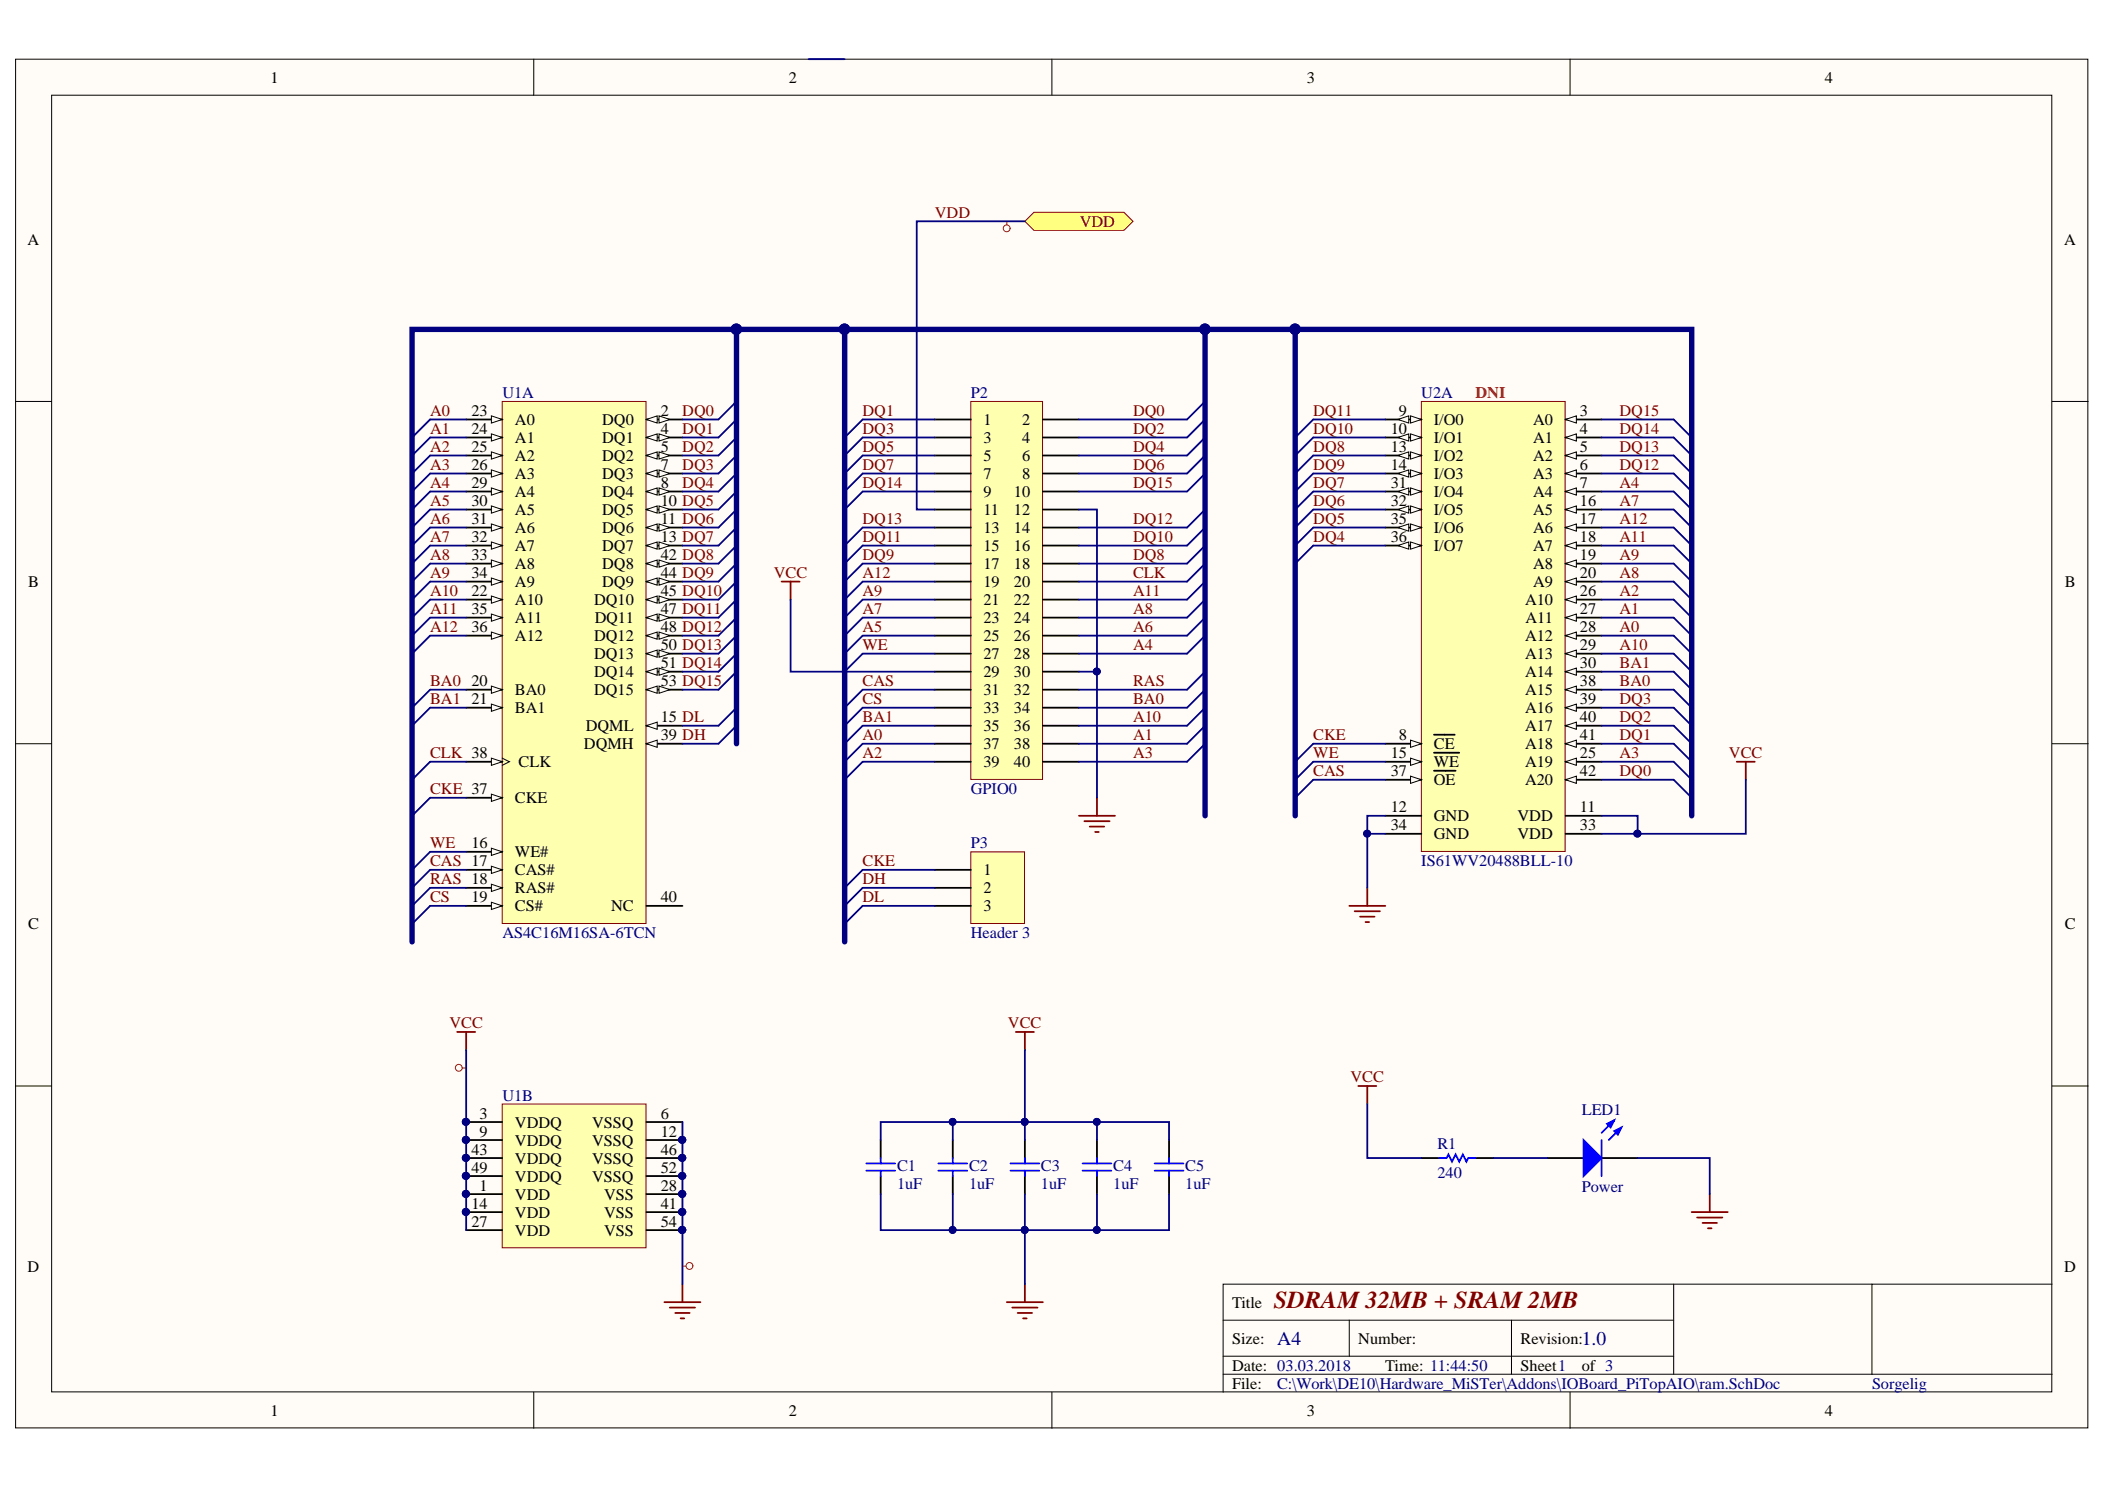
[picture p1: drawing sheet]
<svg xmlns="http://www.w3.org/2000/svg" width="297mm" height="210mm" viewBox="0 0 297 210" stroke-linecap="round" stroke-linejoin="round" font-family="sans-serif">
<defs><g id="words">
<text font-size="3.4" fill="#800000" x="179.7" y="184.5">SDRAM 32MB + SRAM 2MB</text>
<g font-size="2.7" fill="#000080">
<text x="180.2" y="189.7">A4</text>
<text x="223.2" y="189.7">1.0</text>
</g>
<g font-size="2.3">
<text x="38.2" y="11.7">1</text>
<text x="111.3" y="11.7">2</text>
<text x="184.4" y="11.7">3</text>
<text x="257.5" y="11.7">4</text>
<text x="3.9" y="34.5">A</text>
<text x="291.3" y="34.5">A</text>
<text x="66.5" y="58.7">23</text>
<text x="72.7" y="60">A0</text>
<text x="85" y="60">DQ0</text>
<text x="93.2" y="58.7">2</text>
<text x="138.8" y="60">1</text>
<text x="144.2" y="60">2</text>
<text x="197.4" y="58.7">9</text>
<text x="202.3" y="60">I/O0</text>
<text x="216.3" y="60">A0</text>
<text x="222.9" y="58.7">3</text>
<text x="66.5" y="61.2">24</text>
<text x="66.5" y="63.8">25</text>
<text x="72.7" y="62.5">A1</text>
<text x="72.7" y="65">A2</text>
<text x="85" y="62.5">DQ1</text>
<text x="85" y="65">DQ2</text>
<text x="93.2" y="61.2">4</text>
<text x="93.2" y="63.8">5</text>
<text x="138.8" y="62.5">3</text>
<text x="138.8" y="65">5</text>
<text x="144.2" y="62.5">4</text>
<text x="144.2" y="65">6</text>
<text x="196.2" y="61.2">10</text>
<text x="196.2" y="63.8">13</text>
<text x="202.3" y="62.5">I/O1</text>
<text x="202.3" y="65">I/O2</text>
<text x="216.3" y="62.5">A1</text>
<text x="216.3" y="65">A2</text>
<text x="222.9" y="61.2">4</text>
<text x="222.9" y="63.8">5</text>
<text x="66.5" y="66.3">26</text>
<text x="66.5" y="68.8">29</text>
<text x="66.5" y="71.4">30</text>
<text x="72.7" y="67.6">A3</text>
<text x="72.7" y="70.1">A4</text>
<text x="85" y="67.6">DQ3</text>
<text x="85" y="70.1">DQ4</text>
<text x="93.2" y="66.3">7</text>
<text x="93.2" y="68.8">8</text>
<text x="93.2" y="71.4">10 DQ5</text>
<text x="138.8" y="67.6">7</text>
<text x="138.8" y="70.1">9</text>
<text x="143.1" y="70.1">10</text>
<text x="144.2" y="67.6">8</text>
<text x="196.2" y="66.3">14</text>
<text x="196.2" y="68.8">31</text>
<text x="196.2" y="71.4">32</text>
<text x="202.3" y="67.6">I/O3</text>
<text x="202.3" y="70.1">I/O4</text>
<text x="216.3" y="67.6">A3</text>
<text x="216.3" y="70.1">A4</text>
<text x="222.9" y="66.3">6</text>
<text x="222.9" y="68.8">7</text>
<text x="222.9" y="71.4">16</text>
<text x="66.5" y="73.9">31</text>
<text x="66.5" y="76.5">32</text>
<text x="72.7" y="72.6">A5</text>
<text x="72.7" y="75.2">A6</text>
<text x="72.7" y="77.8">A7</text>
<text x="85" y="72.6">DQ5</text>
<text x="85" y="75.2">DQ6</text>
<text x="85" y="77.8">DQ7</text>
<text x="93.2" y="73.9">11 DQ6</text>
<text x="93.2" y="76.5">13 DQ7</text>
<text x="138.8" y="72.6">11</text>
<text x="138.8" y="75.2">13</text>
<text x="138.8" y="77.8">15</text>
<text x="143.1" y="72.6">12</text>
<text x="143.1" y="75.2">14</text>
<text x="143.1" y="77.8">16</text>
<text x="196.2" y="73.9">35</text>
<text x="196.2" y="76.5">36</text>
<text x="202.3" y="72.6">I/O5</text>
<text x="202.3" y="75.2">I/O6</text>
<text x="202.3" y="77.8">I/O7</text>
<text x="216.3" y="72.6">A5</text>
<text x="216.3" y="75.2">A6</text>
<text x="216.3" y="77.8">A7</text>
<text x="222.9" y="73.9">17</text>
<text x="222.9" y="76.5">18</text>
<text x="4" y="82.8">B</text>
<text x="66.5" y="79">33</text>
<text x="66.5" y="81.6">34</text>
<text x="72.7" y="80.3">A8</text>
<text x="72.7" y="82.8">A9</text>
<text x="85" y="80.3">DQ8</text>
<text x="85" y="82.8">DQ9</text>
<text x="93.2" y="79">42 DQ8</text>
<text x="93.2" y="81.6">44 DQ9</text>
<text x="138.8" y="80.3">17</text>
<text x="138.8" y="82.8">19</text>
<text x="143.1" y="80.3">18</text>
<text x="143.1" y="82.8">20</text>
<text x="216.3" y="80.3">A8</text>
<text x="216.3" y="82.8">A9</text>
<text x="222.9" y="79">19</text>
<text x="222.9" y="81.6">20</text>
<text x="291.4" y="82.8">B</text>
<text x="66.5" y="84.1">22</text>
<text x="66.5" y="86.6">35</text>
<text x="66.5" y="89.2">36</text>
<text x="72.7" y="85.4">A10</text>
<text x="72.7" y="87.9">A11</text>
<text x="83.8" y="85.4">DQ10</text>
<text x="83.9" y="87.9">DQ11</text>
<text x="93.2" y="84.1">45 DQ10</text>
<text x="93.2" y="86.6">47 DQ11</text>
<text x="93.2" y="89.2">48 DQ12</text>
<text x="138.8" y="85.4">21</text>
<text x="138.8" y="87.9">23</text>
<text x="143.1" y="85.4">22</text>
<text x="143.1" y="87.9">24</text>
<text x="215.2" y="85.4">A10</text>
<text x="215.3" y="87.9">A11</text>
<text x="222.9" y="84.1">26</text>
<text x="222.9" y="86.6">27</text>
<text x="222.9" y="89.2">28</text>
<text x="72.7" y="90.4">A12</text>
<text x="83.8" y="90.4">DQ12</text>
<text x="83.8" y="93">DQ13</text>
<text x="83.8" y="95.5">DQ14</text>
<text x="93.2" y="91.7">50 DQ13</text>
<text x="93.2" y="94.2">51 DQ14</text>
<text x="138.8" y="90.4">25</text>
<text x="138.8" y="93">27</text>
<text x="138.8" y="95.5">29</text>
<text x="143.1" y="90.4">26</text>
<text x="143.1" y="93">28</text>
<text x="143.1" y="95.5">30</text>
<text x="215.2" y="90.4">A12</text>
<text x="215.2" y="93">A13</text>
<text x="215.2" y="95.5">A14</text>
<text x="222.9" y="91.7">29</text>
<text x="222.9" y="94.2">30</text>
<text x="66.5" y="96.8">20</text>
<text x="66.5" y="99.3">21</text>
<text x="72.7" y="98">BA0</text>
<text x="72.7" y="100.6">BA1</text>
<text x="83.8" y="98">DQ15</text>
<text x="93.2" y="96.8">53 DQ15</text>
<text x="93.2" y="101.9">15 DL</text>
<text x="138.8" y="98">31</text>
<text x="138.8" y="100.6">33</text>
<text x="143.1" y="98">32</text>
<text x="143.1" y="100.6">34</text>
<text x="215.2" y="98">A15</text>
<text x="215.2" y="100.6">A16</text>
<text x="222.9" y="96.8">38</text>
<text x="222.9" y="99.3">39</text>
<text x="222.9" y="101.9">40</text>
<text x="82.4" y="105.7">DQMH</text>
<text x="82.7" y="103.2">DQML</text>
<text x="93.2" y="104.4">39 DH</text>
<text x="138.8" y="103.2">35</text>
<text x="138.8" y="105.7">37</text>
<text x="143.1" y="103.2">36</text>
<text x="143.1" y="105.7">38</text>
<text x="196.2" y="107">15</text>
<text x="197.4" y="104.4">8</text>
<text x="202.3" y="105.7">CE</text>
<text x="215.2" y="103.2">A17</text>
<text x="215.2" y="105.7">A18</text>
<text x="222.9" y="107">25</text>
<text x="222.9" y="104.4">41</text>
<text x="72.7" y="113.3">CKE</text>
<text x="73.2" y="108.2">CLK</text>
<text x="138.8" y="108.2">39</text>
<text x="143.1" y="108.2">40</text>
<text x="196.2" y="109.5">37</text>
<text x="202.3" y="108.2">WE</text>
<text x="202.3" y="110.8">OE</text>
<text x="215.2" y="108.2">A19</text>
<text x="215.2" y="110.8">A20</text>
<text x="222.9" y="109.5">42</text>
<text x="66.5" y="119.7">16</text>
<text x="196.2" y="114.6">12</text>
<text x="196.2" y="117.1">34</text>
<text x="202.3" y="115.9">GND</text>
<text x="202.3" y="118.4">GND</text>
<text x="214.1" y="115.9">VDD</text>
<text x="214.1" y="118.4">VDD</text>
<text x="222.9" y="114.6">11</text>
<text x="222.9" y="117.1">33</text>
<text x="72.7" y="120.9">WE#</text>
<text x="72.7" y="123.5">CAS#</text>
<text x="72.7" y="126">RAS#</text>
<text x="138.8" y="123.5">1</text>
<text x="138.8" y="126">2</text>
<text x="4" y="131.1">C</text>
<text x="66.5" y="127.3">19</text>
<text x="72.7" y="128.5">CS#</text>
<text x="86.2" y="128.5">NC</text>
<text x="93.2" y="127.3">40</text>
<text x="138.8" y="128.5">3</text>
<text x="291.4" y="131.1">C</text>
<text x="67.7" y="157.8">3</text>
<text x="67.7" y="160.3">9</text>
<text x="72.7" y="159.1">VDDQ</text>
<text x="72.7" y="161.6">VDDQ</text>
<text x="83.5" y="159.1">VSSQ</text>
<text x="83.5" y="161.6">VSSQ</text>
<text x="93.2" y="157.8">6</text>
<text x="93.2" y="160.3">12</text>
<text x="66.5" y="162.9">43</text>
<text x="66.5" y="165.4">49</text>
<text x="67.7" y="167.9">1</text>
<text x="72.7" y="164.1">VDDQ</text>
<text x="72.7" y="166.7">VDDQ</text>
<text x="83.5" y="164.1">VSSQ</text>
<text x="83.5" y="166.7">VSSQ</text>
<text x="93.2" y="162.9">46</text>
<text x="93.2" y="165.4">52</text>
<text x="93.2" y="167.9">28</text>
<text x="66.5" y="170.5">14</text>
<text x="66.5" y="173">27</text>
<text x="72.7" y="169.2">VDD</text>
<text x="72.7" y="171.8">VDD</text>
<text x="85.2" y="171.8">VSS</text>
<text x="85.2" y="169.2">VSS</text>
<text x="93.2" y="170.5">41</text>
<text x="93.2" y="173">54</text>
<text x="3.9" y="179.4">D</text>
<text x="72.7" y="174.3">VDD</text>
<text x="85.2" y="174.3">VSS</text>
<text x="291.3" y="179.4">D</text>
<text x="173.9" y="184.5">Title</text>
<text x="173.9" y="189.6">Size:</text>
<text x="191.7" y="189.6">Number:</text>
<text x="214.6" y="189.6">Revision:</text>
<text x="173.9" y="193.4">Date: 03.03.2018</text>
<text x="173.9" y="195.9">File:</text>
<text x="195.5" y="193.4">Time: 11:44:50</text>
<text x="214.6" y="193.4">Sheet1</text>
<text x="223.2" y="193.4">of 3</text>
<text x="38.2" y="199.7">1</text>
<text x="111.3" y="199.7">2</text>
<text x="184.4" y="199.7">3</text>
<text x="257.5" y="199.7">4</text>
</g>
<g font-size="2.3" fill="#800000">
<text x="131.9" y="30.7">VDD</text>
<text x="152.4" y="32">VDD</text>
<text x="60.7" y="58.7">A0</text>
<text x="96.3" y="58.7">DQ0</text>
<text x="121.7" y="58.7">DQ1</text>
<text x="159.9" y="58.7">DQ0</text>
<text x="185.3" y="58.7">DQ11</text>
<text x="228.5" y="58.7">DQ15</text>
<text x="60.7" y="61.2">A1</text>
<text x="60.7" y="63.8">A2</text>
<text x="96.3" y="61.2">DQ1</text>
<text x="96.3" y="63.8">DQ2</text>
<text x="121.7" y="61.2">DQ3</text>
<text x="121.7" y="63.8">DQ5</text>
<text x="159.9" y="61.2">DQ2</text>
<text x="159.9" y="63.8">DQ4</text>
<text x="185.3" y="61.2">DQ10</text>
<text x="185.3" y="63.8">DQ8</text>
<text x="228.5" y="61.2">DQ14</text>
<text x="228.5" y="63.8">DQ13</text>
<text x="60.7" y="66.3">A3</text>
<text x="60.7" y="68.8">A4</text>
<text x="60.7" y="71.4">A5</text>
<text x="96.3" y="66.3">DQ3</text>
<text x="96.3" y="68.8">DQ4</text>
<text x="121.7" y="66.3">DQ7</text>
<text x="121.7" y="68.8">DQ14</text>
<text x="159.9" y="66.3">DQ6</text>
<text x="159.9" y="68.8">DQ15</text>
<text x="185.3" y="66.3">DQ9</text>
<text x="185.3" y="68.8">DQ7</text>
<text x="185.3" y="71.4">DQ6</text>
<text x="228.5" y="66.3">DQ12</text>
<text x="228.5" y="68.8">A4</text>
<text x="228.5" y="71.4">A7</text>
<text x="60.7" y="73.9">A6</text>
<text x="60.7" y="76.5">A7</text>
<text x="121.7" y="73.9">DQ13</text>
<text x="121.7" y="76.5">DQ11</text>
<text x="159.9" y="73.9">DQ12</text>
<text x="159.9" y="76.5">DQ10</text>
<text x="185.3" y="73.9">DQ5</text>
<text x="185.3" y="76.5">DQ4</text>
<text x="228.5" y="73.9">A12</text>
<text x="228.5" y="76.5">A11</text>
<text x="60.7" y="79">A8</text>
<text x="60.7" y="81.6">A9</text>
<text x="109.2" y="81.6">VCC</text>
<text x="121.7" y="81.6">A12</text>
<text x="121.7" y="79">DQ9</text>
<text x="159.9" y="81.6">CLK</text>
<text x="159.9" y="79">DQ8</text>
<text x="228.5" y="79">A9</text>
<text x="228.5" y="81.6">A8</text>
<text x="60.7" y="84.1">A10</text>
<text x="60.7" y="86.6">A11</text>
<text x="60.7" y="89.2">A12</text>
<text x="121.7" y="84.1">A9</text>
<text x="121.7" y="86.6">A7</text>
<text x="121.7" y="89.2">A5</text>
<text x="159.9" y="84.1">A11</text>
<text x="159.9" y="86.6">A8</text>
<text x="159.9" y="89.2">A6</text>
<text x="228.5" y="84.1">A2</text>
<text x="228.5" y="86.6">A1</text>
<text x="228.5" y="89.2">A0</text>
<text x="121.7" y="91.7">WE</text>
<text x="159.9" y="91.7">A4</text>
<text x="228.5" y="91.7">A10</text>
<text x="228.5" y="94.2">BA1</text>
<text x="60.7" y="96.8">BA0</text>
<text x="60.7" y="99.3">BA1</text>
<text x="121.7" y="101.9">BA1</text>
<text x="121.7" y="96.8">CAS</text>
<text x="121.7" y="99.3">CS</text>
<text x="159.9" y="101.9">A10</text>
<text x="159.9" y="96.8">RAS</text>
<text x="159.9" y="99.3">BA0</text>
<text x="228.5" y="99.3">DQ3</text>
<text x="228.5" y="101.9">DQ2</text>
<text x="228.5" y="96.8">BA0</text>
<text x="60.7" y="107">CLK 38</text>
<text x="121.7" y="104.4">A0</text>
<text x="121.7" y="107">A2</text>
<text x="159.9" y="107">A3</text>
<text x="159.9" y="104.4">A1</text>
<text x="185.3" y="104.4">CKE</text>
<text x="185.3" y="107">WE</text>
<text x="228.5" y="104.4">DQ1</text>
<text x="228.5" y="107">A3</text>
<text x="244" y="107">VCC</text>
<text x="60.7" y="112">CKE 37</text>
<text x="185.3" y="109.5">CAS</text>
<text x="228.5" y="109.5">DQ0</text>
<text x="60.7" y="119.7">WE</text>
<text x="60.7" y="122.2">CAS 17</text>
<text x="60.7" y="124.7">RAS 18</text>
<text x="121.7" y="124.7">DH</text>
<text x="121.7" y="122.2">CKE</text>
<text x="60.7" y="127.3">CS</text>
<text x="121.7" y="127.3">DL</text>
<text x="63.4" y="145.1">VCC</text>
<text x="142.2" y="145.1">VCC</text>
<text x="190.6" y="152.7">VCC</text>
</g>
<g font-size="2.3" fill="#000080">
<text x="70.9" y="56.1">U1A</text>
<text x="137" y="56.1">P2</text>
<text x="200.6" y="56.1">U2A</text>
<text x="137" y="112">GPIO0</text>
<text x="137" y="119.7">P3</text>
<text x="200.6" y="122.2">IS61WV20488BLL-10</text>
<text x="70.9" y="132.4">AS4C16M16SA-6TCN</text>
<text x="137" y="132.4">Header 3</text>
<text x="70.9" y="155.3">U1B</text>
<text x="223.2" y="157.3">LED1</text>
<text x="126.6" y="167.7">1uF</text>
<text x="126.6" y="165.2">C1</text>
<text x="136.7" y="167.7">1uF</text>
<text x="136.7" y="165.2">C2</text>
<text x="146.9" y="167.7">1uF</text>
<text x="146.9" y="165.2">C3</text>
<text x="157.1" y="167.7">1uF</text>
<text x="157.1" y="165.2">C4</text>
<text x="167.2" y="167.7">1uF</text>
<text x="167.2" y="165.2">C5</text>
<text x="202.8" y="162.1">R1</text>
<text x="202.8" y="166.2">240</text>
<text x="223.2" y="168.2">Power</text>
<text x="180.2" y="195.9">C:\Work\DE10\Hardware_MiSTer\Addons\IOBoard_PiTopAIO\ram.SchDoc</text>
<text x="264.2" y="195.9">Sorgelig</text>
</g>
<text font-size="2.3" fill="#f00" x="208.2" y="56.1">DNI</text>
</g></defs>
<g fill="#fffcf8" stroke="#000" stroke-width=".14">
<path d="M2.2 8.3h292.4v193.1h-292.4z"/>
<path d="M7.3 13.4h282.2v182.9h-282.2z"/>
</g>
<g fill="none" stroke="#000" stroke-width=".14">
<path d="M75.3 8.3v5.1M148.4 8.3v5.1M221.6 8.3v5.1M2.2 56.6h5.1M289.6 56.6h5.1M2.2 104.9h5.1M289.6 104.9h5.1M2.2 153.2h5.1M289.6 153.2h5.1M75.3 196.4v5.1M148.4 196.4v5.1M172.6 186.2h63.6"/>
<path d="M172.6 193.9h117M172.6 191.3h63.6M190.4 186.2v5.1M213.3 186.2v7.7M221.6 196.4v5.1M236.2 181.1v12.8M264.2 181.1h-91.6v15.3M289.6 181.1h-25.4v12.8"/>
</g>
<path d="M70.9 56.6h20.3v73.7h-20.3z" fill="#ffffb0" stroke="#800000" stroke-width=".14"/>
<path d="M91.2 59.2h5.1" fill="none" stroke="#000" stroke-width=".25"/>
<path d="M91.2 59.2l1.5-.5v1z" fill="#fffcf8"/>
<path d="M91.2 59.2l1.5-.5v1z" fill="none" stroke="#000" stroke-width=".14"/>
<path d="M93 58.7l1.5 .5-1.5 .5z" fill="#fffcf8"/>
<path d="M93 58.7l1.5 .5-1.5 .5z" fill="none" stroke="#000" stroke-width=".14"/>
<path d="M91.2 61.7h5.1" fill="none" stroke="#000" stroke-width=".25"/>
<path d="M91.2 61.7l1.5-.5v1z" fill="#fffcf8"/>
<path d="M91.2 61.7l1.5-.5v1z" fill="none" stroke="#000" stroke-width=".14"/>
<path d="M93 61.2l1.5 .5-1.5 .5z" fill="#fffcf8"/>
<path d="M93 61.2l1.5 .5-1.5 .5z" fill="none" stroke="#000" stroke-width=".14"/>
<path d="M91.2 64.3h5.1" fill="none" stroke="#000" stroke-width=".25"/>
<path d="M91.2 64.3l1.5-.6v1.1z" fill="#fffcf8"/>
<path d="M91.2 64.3l1.5-.6v1.1z" fill="none" stroke="#000" stroke-width=".14"/>
<path d="M93 63.7l1.5 .6-1.5 .5z" fill="#fffcf8"/>
<path d="M93 63.7l1.5 .6-1.5 .5z" fill="none" stroke="#000" stroke-width=".14"/>
<path d="M65.8 79.5h5.1" fill="none" stroke="#000" stroke-width=".25"/>
<path d="M69.3 79l1.6 .5-1.6 .5z" fill="#fffcf8"/>
<path d="M69.3 79l1.6 .5-1.6 .5z" fill="none" stroke="#000" stroke-width=".14"/>
<path d="M91.2 104.9h5.1" fill="none" stroke="#000" stroke-width=".25"/>
<path d="M91.2 104.9l1.5-.5v1z" fill="#fffcf8"/>
<path d="M91.2 104.9l1.5-.5v1z" fill="none" stroke="#000" stroke-width=".14"/>
<path d="M91.2 79.5h5.1M91.2 127.8h5.1" fill="none" stroke="#000" stroke-width=".25"/>
<path d="M91.2 79.5l1.5-.5v1z" fill="#fffcf8"/>
<path d="M91.2 79.5l1.5-.5v1z" fill="none" stroke="#000" stroke-width=".14"/>
<path d="M93 79l1.5 .5-1.5 .5z" fill="#fffcf8"/>
<path d="M93 79l1.5 .5-1.5 .5z" fill="none" stroke="#000" stroke-width=".14"/>
<path d="M91.2 82h5.1" fill="none" stroke="#000" stroke-width=".25"/>
<path d="M91.2 82l1.5-.5v1.1z" fill="#fffcf8"/>
<path d="M91.2 82l1.5-.5v1.1z" fill="none" stroke="#000" stroke-width=".14"/>
<path d="M93 81.5l1.5 .5-1.5 .6z" fill="#fffcf8"/>
<path d="M93 81.5l1.5 .5-1.5 .6z" fill="none" stroke="#000" stroke-width=".14"/>
<path d="M91.2 84.6h5.1" fill="none" stroke="#000" stroke-width=".25"/>
<path d="M91.2 84.6l1.5-.5v1z" fill="#fffcf8"/>
<path d="M91.2 84.6l1.5-.5v1z" fill="none" stroke="#000" stroke-width=".14"/>
<path d="M93 84.1l1.5 .5-1.5 .5z" fill="#fffcf8"/>
<path d="M93 84.1l1.5 .5-1.5 .5z" fill="none" stroke="#000" stroke-width=".14"/>
<path d="M91.2 87.1h5.1" fill="none" stroke="#000" stroke-width=".25"/>
<path d="M91.2 87.1l1.5-.5v1z" fill="#fffcf8"/>
<path d="M91.2 87.1l1.5-.5v1z" fill="none" stroke="#000" stroke-width=".14"/>
<path d="M93 86.6l1.5 .5-1.5 .5z" fill="#fffcf8"/>
<path d="M93 86.6l1.5 .5-1.5 .5z" fill="none" stroke="#000" stroke-width=".14"/>
<path d="M91.2 89.7h5.1" fill="none" stroke="#000" stroke-width=".25"/>
<path d="M91.2 89.7l1.5-.5v1z" fill="#fffcf8"/>
<path d="M91.2 89.7l1.5-.5v1z" fill="none" stroke="#000" stroke-width=".14"/>
<path d="M93 89.2l1.5 .5-1.5 .5z" fill="#fffcf8"/>
<path d="M93 89.2l1.5 .5-1.5 .5z" fill="none" stroke="#000" stroke-width=".14"/>
<path d="M91.2 92.2h5.1" fill="none" stroke="#000" stroke-width=".25"/>
<path d="M91.2 92.2l1.5-.5v1z" fill="#fffcf8"/>
<path d="M91.2 92.2l1.5-.5v1z" fill="none" stroke="#000" stroke-width=".14"/>
<path d="M93 91.7l1.5 .5-1.5 .5z" fill="#fffcf8"/>
<path d="M93 91.7l1.5 .5-1.5 .5z" fill="none" stroke="#000" stroke-width=".14"/>
<path d="M91.2 94.7h5.1" fill="none" stroke="#000" stroke-width=".25"/>
<path d="M91.2 94.7l1.5-.5v1.1z" fill="#fffcf8"/>
<path d="M91.2 94.7l1.5-.5v1.1z" fill="none" stroke="#000" stroke-width=".14"/>
<path d="M93 94.2l1.5 .5-1.5 .6z" fill="#fffcf8"/>
<path d="M93 94.2l1.5 .5-1.5 .6z" fill="none" stroke="#000" stroke-width=".14"/>
<path d="M91.2 97.3h5.1" fill="none" stroke="#000" stroke-width=".25"/>
<path d="M91.2 97.3l1.5-.5v1z" fill="#fffcf8"/>
<path d="M91.2 97.3l1.5-.5v1z" fill="none" stroke="#000" stroke-width=".14"/>
<path d="M93 96.8l1.5 .5-1.5 .5z" fill="#fffcf8"/>
<path d="M93 96.8l1.5 .5-1.5 .5z" fill="none" stroke="#000" stroke-width=".14"/>
<path d="M91.2 66.8h5.1" fill="none" stroke="#000" stroke-width=".25"/>
<path d="M91.2 66.8l1.5-.5v1z" fill="#fffcf8"/>
<path d="M91.2 66.8l1.5-.5v1z" fill="none" stroke="#000" stroke-width=".14"/>
<path d="M93 66.3l1.5 .5-1.5 .5z" fill="#fffcf8"/>
<path d="M93 66.3l1.5 .5-1.5 .5z" fill="none" stroke="#000" stroke-width=".14"/>
<path d="M91.2 69.3h5.1" fill="none" stroke="#000" stroke-width=".25"/>
<path d="M91.2 69.3l1.5-.5v1z" fill="#fffcf8"/>
<path d="M91.2 69.3l1.5-.5v1z" fill="none" stroke="#000" stroke-width=".14"/>
<path d="M93 68.8l1.5 .5-1.5 .5z" fill="#fffcf8"/>
<path d="M93 68.8l1.5 .5-1.5 .5z" fill="none" stroke="#000" stroke-width=".14"/>
<path d="M91.2 71.9h5.1" fill="none" stroke="#000" stroke-width=".25"/>
<path d="M91.2 71.9l1.5-.5v1z" fill="#fffcf8"/>
<path d="M91.2 71.9l1.5-.5v1z" fill="none" stroke="#000" stroke-width=".14"/>
<path d="M93 71.4l1.5 .5-1.5 .5z" fill="#fffcf8"/>
<path d="M93 71.4l1.5 .5-1.5 .5z" fill="none" stroke="#000" stroke-width=".14"/>
<path d="M91.2 74.4h5.1" fill="none" stroke="#000" stroke-width=".25"/>
<path d="M91.2 74.4l1.5-.5v1z" fill="#fffcf8"/>
<path d="M91.2 74.4l1.5-.5v1z" fill="none" stroke="#000" stroke-width=".14"/>
<path d="M93 73.9l1.5 .5-1.5 .5z" fill="#fffcf8"/>
<path d="M93 73.9l1.5 .5-1.5 .5z" fill="none" stroke="#000" stroke-width=".14"/>
<path d="M91.2 77h5.1" fill="none" stroke="#000" stroke-width=".25"/>
<path d="M91.2 77l1.5-.5v1z" fill="#fffcf8"/>
<path d="M91.2 77l1.5-.5v1z" fill="none" stroke="#000" stroke-width=".14"/>
<path d="M93 76.5l1.5 .5-1.5 .5z" fill="#fffcf8"/>
<path d="M93 76.5l1.5 .5-1.5 .5z" fill="none" stroke="#000" stroke-width=".14"/>
<path d="M91.2 102.4h5.1" fill="none" stroke="#000" stroke-width=".25"/>
<path d="M91.2 102.4l1.5-.5v1z" fill="#fffcf8"/>
<path d="M91.2 102.4l1.5-.5v1z" fill="none" stroke="#000" stroke-width=".14"/>
<path d="M65.8 84.6h5.1" fill="none" stroke="#000" stroke-width=".25"/>
<path d="M69.3 84.1l1.6 .5-1.6 .5z" fill="#fffcf8"/>
<path d="M69.3 84.1l1.6 .5-1.6 .5z" fill="none" stroke="#000" stroke-width=".14"/>
<path d="M65.8 59.2h5.1" fill="none" stroke="#000" stroke-width=".25"/>
<path d="M69.3 58.7l1.6 .5-1.6 .5z" fill="#fffcf8"/>
<path d="M69.3 58.7l1.6 .5-1.6 .5z" fill="none" stroke="#000" stroke-width=".14"/>
<path d="M65.8 61.7h5.1" fill="none" stroke="#000" stroke-width=".25"/>
<path d="M69.3 61.2l1.6 .5-1.6 .5z" fill="#fffcf8"/>
<path d="M69.3 61.2l1.6 .5-1.6 .5z" fill="none" stroke="#000" stroke-width=".14"/>
<path d="M65.8 64.3h5.1" fill="none" stroke="#000" stroke-width=".25"/>
<path d="M69.3 63.7l1.6 .6-1.6 .5z" fill="#fffcf8"/>
<path d="M69.3 63.7l1.6 .6-1.6 .5z" fill="none" stroke="#000" stroke-width=".14"/>
<path d="M65.8 66.8h5.1" fill="none" stroke="#000" stroke-width=".25"/>
<path d="M69.3 66.3l1.6 .5-1.6 .5z" fill="#fffcf8"/>
<path d="M69.3 66.3l1.6 .5-1.6 .5z" fill="none" stroke="#000" stroke-width=".14"/>
<path d="M65.8 69.3h5.1" fill="none" stroke="#000" stroke-width=".25"/>
<path d="M69.3 68.8l1.6 .5-1.6 .5z" fill="#fffcf8"/>
<path d="M69.3 68.8l1.6 .5-1.6 .5z" fill="none" stroke="#000" stroke-width=".14"/>
<path d="M65.8 71.9h5.1" fill="none" stroke="#000" stroke-width=".25"/>
<path d="M69.3 71.4l1.6 .5-1.6 .5z" fill="#fffcf8"/>
<path d="M69.3 71.4l1.6 .5-1.6 .5z" fill="none" stroke="#000" stroke-width=".14"/>
<path d="M65.8 74.4h5.1" fill="none" stroke="#000" stroke-width=".25"/>
<path d="M69.3 73.9l1.6 .5-1.6 .5z" fill="#fffcf8"/>
<path d="M69.3 73.9l1.6 .5-1.6 .5z" fill="none" stroke="#000" stroke-width=".14"/>
<path d="M65.8 77h5.1" fill="none" stroke="#000" stroke-width=".25"/>
<path d="M69.3 76.5l1.6 .5-1.6 .5z" fill="#fffcf8"/>
<path d="M69.3 76.5l1.6 .5-1.6 .5z" fill="none" stroke="#000" stroke-width=".14"/>
<path d="M65.8 82h5.1" fill="none" stroke="#000" stroke-width=".25"/>
<path d="M69.3 81.5l1.6 .5-1.6 .6z" fill="#fffcf8"/>
<path d="M69.3 81.5l1.6 .5-1.6 .6z" fill="none" stroke="#000" stroke-width=".14"/>
<path d="M65.8 87.1h5.1" fill="none" stroke="#000" stroke-width=".25"/>
<path d="M69.3 86.6l1.6 .5-1.6 .5z" fill="#fffcf8"/>
<path d="M69.3 86.6l1.6 .5-1.6 .5z" fill="none" stroke="#000" stroke-width=".14"/>
<path d="M65.8 89.7h5.1" fill="none" stroke="#000" stroke-width=".25"/>
<path d="M69.3 89.2l1.6 .5-1.6 .5z" fill="#fffcf8"/>
<path d="M69.3 89.2l1.6 .5-1.6 .5z" fill="none" stroke="#000" stroke-width=".14"/>
<path d="M65.8 112.5h5.1" fill="none" stroke="#000" stroke-width=".25"/>
<path d="M69.3 112l1.6 .5-1.6 .5z" fill="#fffcf8"/>
<path d="M69.3 112l1.6 .5-1.6 .5zM70.9 106.9l1 .6-1 .5" fill="none" stroke="#000" stroke-width=".14"/>
<path d="M65.8 107.5h5.1" fill="none" stroke="#000" stroke-width=".25"/>
<path d="M69.3 106.9l1.6 .6-1.6 .5z" fill="#fffcf8"/>
<path d="M69.3 106.9l1.6 .6-1.6 .5z" fill="none" stroke="#000" stroke-width=".14"/>
<path d="M65.8 97.3h5.1" fill="none" stroke="#000" stroke-width=".25"/>
<path d="M69.3 96.8l1.6 .5-1.6 .5z" fill="#fffcf8"/>
<path d="M69.3 96.8l1.6 .5-1.6 .5z" fill="none" stroke="#000" stroke-width=".14"/>
<path d="M65.8 99.8h5.1" fill="none" stroke="#000" stroke-width=".25"/>
<path d="M69.3 99.3l1.6 .5-1.6 .5z" fill="#fffcf8"/>
<path d="M69.3 99.3l1.6 .5-1.6 .5z" fill="none" stroke="#000" stroke-width=".14"/>
<path d="M65.8 120.2h5.1" fill="none" stroke="#000" stroke-width=".25"/>
<path d="M69.3 119.7l1.6 .5-1.6 .5z" fill="#fffcf8"/>
<path d="M69.3 119.7l1.6 .5-1.6 .5z" fill="none" stroke="#000" stroke-width=".14"/>
<path d="M65.8 122.7h5.1" fill="none" stroke="#000" stroke-width=".25"/>
<path d="M69.3 122.2l1.6 .5-1.6 .5z" fill="#fffcf8"/>
<path d="M69.3 122.2l1.6 .5-1.6 .5z" fill="none" stroke="#000" stroke-width=".14"/>
<path d="M65.8 125.2h5.1" fill="none" stroke="#000" stroke-width=".25"/>
<path d="M69.3 124.7l1.6 .5-1.6 .6z" fill="#fffcf8"/>
<path d="M69.3 124.7l1.6 .5-1.6 .6z" fill="none" stroke="#000" stroke-width=".14"/>
<path d="M65.8 127.8h5.1" fill="none" stroke="#000" stroke-width=".25"/>
<path d="M69.3 127.3l1.6 .5-1.6 .5z" fill="#fffcf8"/>
<path d="M69.3 127.3l1.6 .5-1.6 .5z" fill="none" stroke="#000" stroke-width=".14"/>
<path d="M70.9 155.7h20.3v20.3h-20.3z" fill="#ffffb0" stroke="#800000" stroke-width=".14"/>
<g fill="none" stroke="#000" stroke-width=".25">
<path d="M65.8 158.3h5.1M91.2 158.3h5.1M65.8 168.4h5.1M65.8 171h5.1M65.8 163.4h5.1M65.8 165.9h5.1M65.8 173.5h5.1M65.8 160.8h5.1M91.2 168.4h5.1M91.2 171h5.1M91.2 163.4h5.1M91.2 165.9h5.1"/>
<path d="M91.2 173.5h5.1M91.2 160.8h5.1"/>
</g>
<g fill="#000080" stroke="#000080" stroke-width=".14">
<circle cx="65.7" cy="168.4" r=".49"/>
<circle cx="65.7" cy="158.3" r=".49"/>
<circle cx="96.3" cy="171" r=".49"/>
<circle cx="65.7" cy="163.3" r=".49"/>
<circle cx="96.3" cy="163.3" r=".49"/>
<circle cx="65.7" cy="165.9" r=".49"/>
<circle cx="96.3" cy="165.9" r=".49"/>
<circle cx="96.3" cy="173.5" r=".49"/>
<circle cx="65.7" cy="160.8" r=".49"/>
<circle cx="96.3" cy="160.8" r=".49"/>
<circle cx="65.7" cy="171" r=".49"/>
<circle cx="96.3" cy="168.4" r=".49"/>
</g>
<path d="M137 56.6h10.1v53.3h-10.1z" fill="#ffffb0" stroke="#800000" stroke-width=".14"/>
<g fill="none" stroke="#000" stroke-width=".25">
<path d="M131.9 59.2h5.1M147.2 59.2h5M131.9 61.7h5.1M131.9 64.3h5.1M131.9 66.8h5.1M131.9 69.3h5.1M131.9 71.9h5.1M131.9 74.4h5.1M131.9 77h5.1M131.9 79.5h5.1M147.2 61.7h5M147.2 64.3h5"/>
<path d="M147.2 66.8h5M147.2 69.3h5M147.2 71.9h5M147.2 74.4h5M147.2 77h5M147.2 79.5h5M131.9 82h5.1M131.9 84.6h5.1M131.9 87.1h5.1M131.9 89.7h5.1M131.9 92.2h5.1M131.9 94.7h5.1"/>
<path d="M131.9 97.3h5.1M131.9 99.8h5.1M147.2 82h5M147.2 84.6h5M147.2 87.1h5M147.2 89.7h5M147.2 92.2h5M147.2 94.7h5M147.2 97.3h5M147.2 99.8h5M131.9 102.4h5.1M131.9 104.9h5.1"/>
<path d="M131.9 107.5h5.1M147.2 102.4h5M147.2 104.9h5M147.2 107.5h5"/>
</g>
<g fill="none" stroke="#000080" stroke-width=".25">
<path d="M60.7 59.2l-2.5 2.5M103.9 56.6l-2.5 2.6M103.9 59.2l-2.5 2.5M121.7 59.2l-2.5 2.5M170.1 56.6l-2.6 2.6M170.1 59.2l-2.6 2.5M60.7 79.5l-2.5 2.5M60.7 77l-2.5 2.5M60.7 71.9l-2.5 2.5M60.7 74.4l-2.5 2.6M60.7 69.3l-2.5 2.6M60.7 66.8l-2.5 2.5"/>
<path d="M60.7 64.3l-2.5 2.5M60.7 61.7l-2.5 2.6M103.9 61.7l-2.5 2.6M103.9 64.3l-2.5 2.5M103.9 66.8l-2.5 2.5M103.9 69.3l-2.5 2.6M103.9 71.9l-2.5 2.5M103.9 74.4l-2.5 2.6M103.9 77l-2.5 2.5M103.9 79.5l-2.5 2.5M121.7 61.7l-2.5 2.6M121.7 64.3l-2.5 2.5"/>
<path d="M121.7 66.8l-2.5 2.5M121.7 69.3l-2.5 2.6M121.7 74.4l-2.5 2.6M121.7 77l-2.5 2.5M121.7 79.5l-2.5 2.5M170.1 61.7l-2.6 2.6M170.1 64.3l-2.6 2.5M170.1 66.8l-2.6 2.5M170.1 71.9l-2.6 2.5M170.1 74.4l-2.6 2.6M170.1 77l-2.6 2.5M170.1 79.5l-2.6 2.5"/>
<path d="M60.7 99.8l-2.5 2.6M60.7 97.3l-2.5 2.5M60.7 89.7l-2.5 2.5M60.7 84.6l-2.5 2.5M60.7 87.1l-2.5 2.6M60.7 82l-2.5 2.6M103.9 82l-2.5 2.6M103.9 84.6l-2.5 2.5M103.9 87.1l-2.5 2.6M103.9 89.7l-2.5 2.5M103.9 92.2l-2.5 2.5M103.9 94.7l-2.5 2.6"/>
<path d="M103.9 99.8l-2.5 2.6M121.7 84.6l-2.5 2.5M121.7 82l-2.5 2.6M121.7 87.1l-2.5 2.6M121.7 89.7l-2.5 2.5M121.7 92.2l-2.5 2.5M121.7 97.3l-2.5 2.5M121.7 99.8l-2.5 2.6M170.1 82l-2.6 2.6M170.1 84.6l-2.6 2.5M170.1 87.1l-2.6 2.6M170.1 89.7l-2.6 2.5"/>
<path d="M170.1 94.7l-2.6 2.6M170.1 97.3l-2.6 2.5M170.1 99.8l-2.6 2.6M60.7 112.5l-2.5 2.6M60.7 107.5l-2.5 2.5M103.9 102.4l-2.5 2.5M121.7 102.4l-2.5 2.5M121.7 104.9l-2.5 2.6M121.7 107.5l-2.5 2.5M170.1 102.4l-2.6 2.5M170.1 104.9l-2.6 2.6M60.7 127.8l-2.5 2.5"/>
<path d="M60.7 125.2l-2.5 2.6M60.7 122.7l-2.5 2.5M60.7 120.2l-2.5 2.5"/>
</g>
<path d="M64.5 145.6h2.6M65.8 145.6v2.5" fill="none" stroke="#800000" stroke-width=".25"/>
<path d="M137 120.2h7.6v10.1h-7.6z" fill="#ffffb0" stroke="#800000" stroke-width=".14"/>
<g fill="none" stroke="#000" stroke-width=".25">
<path d="M131.9 122.7h5.1M131.9 125.2h5.1M131.9 127.8h5.1M124.3 160.8v2.6M124.3 165.9v2.5M134.4 160.8v2.6M134.4 165.9v2.5M144.6 160.8v2.6M144.6 165.9v2.5M154.8 160.8v2.6M154.8 165.9v2.5M165 160.8v2.6"/>
<path d="M165 165.9v2.5M218.4 163.4h5.1M226 163.4h5.1"/>
</g>
<path d="M121.7 122.7l-2.5 2.5M121.7 125.2l-2.5 2.6M121.7 127.8l-2.5 2.5" fill="none" stroke="#000080" stroke-width=".25"/>
<path d="M110.3 82h2.5M111.6 82v2.6M152.2 115.1h5.1M153 115.8h3.6M153.8 116.6h2M154.5 117.4h.5M154.8 112.5v2.6M93.8 183.7h5M94.5 184.5h3.6M95.3 185.2h2M96 186h.6M96.3 181.1v2.6" fill="none" stroke="#800000" stroke-width=".25"/>
<g fill="none" stroke="#00f" stroke-width=".25">
<path d="M122.2 164.1h4.1M122.2 165.1h4.1M124.3 163.4v.7M124.3 165.1v.8M132.4 164.1h4.1M132.4 165.1h4.1M134.4 163.4v.7M134.4 165.1v.8M142.6 164.1h4.1M142.6 165.1h4.1M144.6 163.4v.7M144.6 165.1v.8"/>
<path d="M152.8 164.1h4M152.8 165.1h4M154.8 163.4v.7M154.8 165.1v.8M162.9 164.1h4.1M162.9 165.1h4.1M165 163.4v.7M165 165.1v.8"/>
</g>
<g fill="none" stroke="#f00" stroke-width=".14">
<path d="M65.3 150.7h.5M96.3 178.6h.5"/>
<circle cx="64.7" cy="150.6" r=".48"/>
<circle cx="97.3" cy="178.6" r=".48"/>
</g>
<path d="M223.5 160.8l2.5 2.6-2.5 2.5z" fill="#00f"/>
<path d="M227.8 158l-1.8 1.8M228.8 159l-1.8 1.8M223.5 160.8l2.5 2.6-2.5 2.5z" fill="none" stroke="#00f" stroke-width=".25"/>
<path d="M227.8 159.5l1-.5-.5 1.1z" fill="#00f"/>
<path d="M227.8 159.5l1-.5-.5 1.1z" fill="none" stroke="#00f" stroke-width=".25"/>
<path d="M226.8 158.5l1-.5-.5 1z" fill="#00f"/>
<path d="M226.8 158.5l1-.5-.5 1zM203.1 163.4h1l.3-.5 .5 1 .5-1 .5 1 .5-1 .5 1 .3-.5h1M226 160.8v5.1" fill="none" stroke="#00f" stroke-width=".25"/>
<path d="M200.6 163.4h2.5M208.2 163.4h2.5" fill="none" stroke="#000" stroke-width=".25"/>
<path d="M191.7 153.2h2.5M192.9 153.2v2.5M238.7 171h5.1M239.5 171.7h3.5M240.2 172.5h2.1M241 173.3h.5M241.3 168.4v2.6" fill="none" stroke="#800000" stroke-width=".25"/>
<g fill="none" stroke="#f00" stroke-width=".14">
<path d="M142.1 31.2v.5"/>
<circle cx="142.1" cy="32.2" r=".48"/>
</g>
<path d="M144.6 31.2l1.3-1.3h12.7l1.3 1.3-1.3 1.3h-12.7z" fill-rule="evenodd" fill="#ffff80" stroke="#800000" stroke-width=".14"/>
<path d="M245.1 107.5h2.5M246.3 107.5v2.5M190.4 127.8h5.1M191.2 128.5h3.5M191.9 129.3h2.1M192.7 130.1h.5M192.9 125.2v2.6" fill="none" stroke="#800000" stroke-width=".25"/>
<g fill="none" stroke="#000080" stroke-width=".25">
<path d="M185.3 59.2l-2.5 2.5M236.2 59.2l2.5 2.5M185.3 77l-2.5 2.5M185.3 74.4l-2.5 2.6M185.3 71.9l-2.5 2.5M185.3 69.3l-2.5 2.6M185.3 66.8l-2.5 2.5M185.3 64.3l-2.5 2.5M185.3 61.7l-2.5 2.6M236.2 79.5l2.5 2.5M236.2 77l2.5 2.5M236.2 74.4l2.5 2.6"/>
<path d="M236.2 71.9l2.5 2.5M236.2 69.3l2.5 2.6M236.2 66.8l2.5 2.5M236.2 64.3l2.5 2.5M236.2 61.7l2.5 2.6M236.2 99.8l2.5 2.6M236.2 97.3l2.5 2.5M236.2 94.7l2.5 2.6M236.2 92.2l2.5 2.5M236.2 89.7l2.5 2.5M236.2 87.1l2.5 2.6M236.2 84.6l2.5 2.5"/>
<path d="M236.2 82l2.5 2.6M185.3 110l-2.5 2.5M185.3 107.5l-2.5 2.5M185.3 104.9l-2.5 2.6M236.2 110l2.5 2.5M236.2 107.5l2.5 2.5M236.2 104.9l2.5 2.6M236.2 102.4l2.5 2.5"/>
</g>
<path d="M200.6 56.6h20.3v63.5h-20.3z" fill="#ffffb0" stroke="#800000" stroke-width=".14"/>
<path d="M220.9 59.2h5.1" fill="none" stroke="#000" stroke-width=".25"/>
<path d="M220.9 59.2l1.5-.5v1z" fill="#fffcf8"/>
<path d="M220.9 59.2l1.5-.5v1z" fill="none" stroke="#000" stroke-width=".14"/>
<path d="M220.9 61.7h5.1" fill="none" stroke="#000" stroke-width=".25"/>
<path d="M220.9 61.7l1.5-.5v1z" fill="#fffcf8"/>
<path d="M220.9 61.7l1.5-.5v1z" fill="none" stroke="#000" stroke-width=".14"/>
<path d="M220.9 64.3h5.1" fill="none" stroke="#000" stroke-width=".25"/>
<path d="M220.9 64.3l1.5-.6v1.1z" fill="#fffcf8"/>
<path d="M220.9 64.3l1.5-.6v1.1z" fill="none" stroke="#000" stroke-width=".14"/>
<path d="M220.9 66.8h5.1" fill="none" stroke="#000" stroke-width=".25"/>
<path d="M220.9 66.8l1.5-.5v1z" fill="#fffcf8"/>
<path d="M220.9 66.8l1.5-.5v1z" fill="none" stroke="#000" stroke-width=".14"/>
<path d="M220.9 69.3h5.1" fill="none" stroke="#000" stroke-width=".25"/>
<path d="M220.9 69.3l1.5-.5v1z" fill="#fffcf8"/>
<path d="M220.9 69.3l1.5-.5v1z" fill="none" stroke="#000" stroke-width=".14"/>
<path d="M195.5 104.9h5.1" fill="none" stroke="#000" stroke-width=".25"/>
<path d="M199 104.4l1.6 .5-1.6 .5z" fill="#fffcf8"/>
<path d="M199 104.4l1.6 .5-1.6 .5z" fill="none" stroke="#000" stroke-width=".14"/>
<path d="M195.5 59.2h5.1M202.4 103.6h2.9" fill="none" stroke="#000" stroke-width=".25"/>
<path d="M199 58.7l1.6 .5-1.6 .5z" fill="#fffcf8"/>
<path d="M199 58.7l1.6 .5-1.6 .5z" fill="none" stroke="#000" stroke-width=".14"/>
<path d="M197.3 59.2l1.5-.5v1z" fill="#fffcf8"/>
<path d="M197.3 59.2l1.5-.5v1z" fill="none" stroke="#000" stroke-width=".14"/>
<path d="M195.5 61.7h5.1" fill="none" stroke="#000" stroke-width=".25"/>
<path d="M199 61.2l1.6 .5-1.6 .5z" fill="#fffcf8"/>
<path d="M199 61.2l1.6 .5-1.6 .5z" fill="none" stroke="#000" stroke-width=".14"/>
<path d="M197.3 61.7l1.5-.5v1z" fill="#fffcf8"/>
<path d="M197.3 61.7l1.5-.5v1z" fill="none" stroke="#000" stroke-width=".14"/>
<path d="M195.5 64.3h5.1M195.5 115.1h5.1M220.9 115.1h5.1" fill="none" stroke="#000" stroke-width=".25"/>
<path d="M199 63.7l1.6 .6-1.6 .5z" fill="#fffcf8"/>
<path d="M199 63.7l1.6 .6-1.6 .5z" fill="none" stroke="#000" stroke-width=".14"/>
<path d="M197.3 64.3l1.5-.6v1.1z" fill="#fffcf8"/>
<path d="M197.3 64.3l1.5-.6v1.1z" fill="none" stroke="#000" stroke-width=".14"/>
<path d="M195.5 66.8h5.1" fill="none" stroke="#000" stroke-width=".25"/>
<path d="M199 66.3l1.6 .5-1.6 .5z" fill="#fffcf8"/>
<path d="M199 66.3l1.6 .5-1.6 .5z" fill="none" stroke="#000" stroke-width=".14"/>
<path d="M197.3 66.8l1.5-.5v1z" fill="#fffcf8"/>
<path d="M197.3 66.8l1.5-.5v1z" fill="none" stroke="#000" stroke-width=".14"/>
<path d="M195.5 107.5h5.1" fill="none" stroke="#000" stroke-width=".25"/>
<path d="M199 106.9l1.6 .6-1.6 .5z" fill="#fffcf8"/>
<path d="M199 106.9l1.6 .6-1.6 .5z" fill="none" stroke="#000" stroke-width=".14"/>
<path d="M220.9 71.9h5.1M202.4 106.2h3.5" fill="none" stroke="#000" stroke-width=".25"/>
<path d="M220.9 71.9l1.5-.5v1z" fill="#fffcf8"/>
<path d="M220.9 71.9l1.5-.5v1z" fill="none" stroke="#000" stroke-width=".14"/>
<path d="M220.9 74.4h5.1" fill="none" stroke="#000" stroke-width=".25"/>
<path d="M220.9 74.4l1.5-.5v1z" fill="#fffcf8"/>
<path d="M220.9 74.4l1.5-.5v1z" fill="none" stroke="#000" stroke-width=".14"/>
<path d="M220.9 77h5.1" fill="none" stroke="#000" stroke-width=".25"/>
<path d="M220.9 77l1.5-.5v1z" fill="#fffcf8"/>
<path d="M220.9 77l1.5-.5v1z" fill="none" stroke="#000" stroke-width=".14"/>
<path d="M220.9 79.5h5.1" fill="none" stroke="#000" stroke-width=".25"/>
<path d="M220.9 79.5l1.5-.5v1z" fill="#fffcf8"/>
<path d="M220.9 79.5l1.5-.5v1z" fill="none" stroke="#000" stroke-width=".14"/>
<path d="M220.9 82h5.1" fill="none" stroke="#000" stroke-width=".25"/>
<path d="M220.9 82l1.5-.5v1.1z" fill="#fffcf8"/>
<path d="M220.9 82l1.5-.5v1.1z" fill="none" stroke="#000" stroke-width=".14"/>
<path d="M220.9 107.5h5.1" fill="none" stroke="#000" stroke-width=".25"/>
<path d="M220.9 107.5l1.5-.6v1.1z" fill="#fffcf8"/>
<path d="M220.9 107.5l1.5-.6v1.1z" fill="none" stroke="#000" stroke-width=".14"/>
<path d="M220.9 84.6h5.1" fill="none" stroke="#000" stroke-width=".25"/>
<path d="M220.9 84.6l1.5-.5v1z" fill="#fffcf8"/>
<path d="M220.9 84.6l1.5-.5v1z" fill="none" stroke="#000" stroke-width=".14"/>
<path d="M220.9 87.1h5.1" fill="none" stroke="#000" stroke-width=".25"/>
<path d="M220.9 87.1l1.5-.5v1z" fill="#fffcf8"/>
<path d="M220.9 87.1l1.5-.5v1z" fill="none" stroke="#000" stroke-width=".14"/>
<path d="M220.9 89.7h5.1" fill="none" stroke="#000" stroke-width=".25"/>
<path d="M220.9 89.7l1.5-.5v1z" fill="#fffcf8"/>
<path d="M220.9 89.7l1.5-.5v1z" fill="none" stroke="#000" stroke-width=".14"/>
<path d="M220.9 92.2h5.1" fill="none" stroke="#000" stroke-width=".25"/>
<path d="M220.9 92.2l1.5-.5v1z" fill="#fffcf8"/>
<path d="M220.9 92.2l1.5-.5v1z" fill="none" stroke="#000" stroke-width=".14"/>
<path d="M220.9 94.7h5.1" fill="none" stroke="#000" stroke-width=".25"/>
<path d="M220.9 94.7l1.5-.5v1.1z" fill="#fffcf8"/>
<path d="M220.9 94.7l1.5-.5v1.1z" fill="none" stroke="#000" stroke-width=".14"/>
<path d="M195.5 69.3h5.1" fill="none" stroke="#000" stroke-width=".25"/>
<path d="M199 68.8l1.6 .5-1.6 .5z" fill="#fffcf8"/>
<path d="M199 68.8l1.6 .5-1.6 .5z" fill="none" stroke="#000" stroke-width=".14"/>
<path d="M197.3 69.3l1.5-.5v1z" fill="#fffcf8"/>
<path d="M197.3 69.3l1.5-.5v1z" fill="none" stroke="#000" stroke-width=".14"/>
<path d="M195.5 71.9h5.1" fill="none" stroke="#000" stroke-width=".25"/>
<path d="M199 71.4l1.6 .5-1.6 .5z" fill="#fffcf8"/>
<path d="M199 71.4l1.6 .5-1.6 .5z" fill="none" stroke="#000" stroke-width=".14"/>
<path d="M197.3 71.9l1.5-.5v1z" fill="#fffcf8"/>
<path d="M197.3 71.9l1.5-.5v1z" fill="none" stroke="#000" stroke-width=".14"/>
<path d="M195.5 74.4h5.1M195.5 117.6h5.1M220.9 117.6h5.1" fill="none" stroke="#000" stroke-width=".25"/>
<path d="M199 73.9l1.6 .5-1.6 .5z" fill="#fffcf8"/>
<path d="M199 73.9l1.6 .5-1.6 .5z" fill="none" stroke="#000" stroke-width=".14"/>
<path d="M197.3 74.4l1.5-.5v1z" fill="#fffcf8"/>
<path d="M197.3 74.4l1.5-.5v1z" fill="none" stroke="#000" stroke-width=".14"/>
<path d="M195.5 77h5.1" fill="none" stroke="#000" stroke-width=".25"/>
<path d="M199 76.5l1.6 .5-1.6 .5z" fill="#fffcf8"/>
<path d="M199 76.5l1.6 .5-1.6 .5z" fill="none" stroke="#000" stroke-width=".14"/>
<path d="M197.3 77l1.5-.5v1z" fill="#fffcf8"/>
<path d="M197.3 77l1.5-.5v1z" fill="none" stroke="#000" stroke-width=".14"/>
<path d="M195.5 110h5.1" fill="none" stroke="#000" stroke-width=".25"/>
<path d="M199 109.5l1.6 .5-1.6 .5z" fill="#fffcf8"/>
<path d="M199 109.5l1.6 .5-1.6 .5z" fill="none" stroke="#000" stroke-width=".14"/>
<path d="M220.9 97.3h5.1M202.4 108.7h3" fill="none" stroke="#000" stroke-width=".25"/>
<path d="M220.9 97.3l1.5-.5v1z" fill="#fffcf8"/>
<path d="M220.9 97.3l1.5-.5v1z" fill="none" stroke="#000" stroke-width=".14"/>
<path d="M220.9 99.8h5.1" fill="none" stroke="#000" stroke-width=".25"/>
<path d="M220.9 99.8l1.5-.5v1z" fill="#fffcf8"/>
<path d="M220.9 99.8l1.5-.5v1z" fill="none" stroke="#000" stroke-width=".14"/>
<path d="M220.9 102.4h5.1" fill="none" stroke="#000" stroke-width=".25"/>
<path d="M220.9 102.4l1.5-.5v1z" fill="#fffcf8"/>
<path d="M220.9 102.4l1.5-.5v1z" fill="none" stroke="#000" stroke-width=".14"/>
<path d="M220.9 104.9h5.1" fill="none" stroke="#000" stroke-width=".25"/>
<path d="M220.9 104.9l1.5-.5v1z" fill="#fffcf8"/>
<path d="M220.9 104.9l1.5-.5v1z" fill="none" stroke="#000" stroke-width=".14"/>
<path d="M220.9 110h5.1" fill="none" stroke="#000" stroke-width=".25"/>
<path d="M220.9 110l1.5-.5v1z" fill="#fffcf8"/>
<path d="M220.9 110l1.5-.5v1z" fill="none" stroke="#000" stroke-width=".14"/>
<path d="M143.3 145.6h2.6M144.6 145.6v2.5M142.1 183.7h5.1M142.8 184.5h3.6M143.6 185.2h2M144.4 186h.5M144.6 181.1v2.6" fill="none" stroke="#800000" stroke-width=".25"/>
<g fill="none" stroke="#000080" stroke-width=".25">
<path d="M114.1 8.3h5.1M144.6 31.2h-15.2v40.7h2.5M60.7 59.2h5.1M96.3 59.2h5.1M121.7 59.2h10.2M152.2 59.2h15.3M185.3 59.2h10.2M226 59.2h10.2M60.7 61.7h5.1M60.7 64.3h5.1M60.7 66.8h5.1M60.7 69.3h5.1"/>
<path d="M60.7 71.9h5.1M60.7 74.4h5.1M60.7 77h5.1M60.7 79.5h5.1M96.3 61.7h5.1M96.3 64.3h5.1M96.3 66.8h5.1M96.3 69.3h5.1M96.3 71.9h5.1M96.3 74.4h5.1M96.3 77h5.1M96.3 79.5h5.1"/>
<path d="M121.7 61.7h10.2M121.7 64.3h10.2M121.7 66.8h10.2M121.7 69.3h10.2M121.7 74.4h10.2M121.7 77h10.2M121.7 79.5h10.2M152.2 71.9h2.6v22.8h-2.6M152.2 61.7h15.3M152.2 64.3h15.3M152.2 66.8h15.3M152.2 69.3h15.3"/>
<path d="M152.2 74.4h15.3M152.2 77h15.3M152.2 79.5h15.3M185.3 61.7h10.2M185.3 64.3h10.2M185.3 66.8h10.2M185.3 69.3h10.2M185.3 71.9h10.2M185.3 74.4h10.2M185.3 77h10.2M226 61.7h10.2M226 64.3h10.2"/>
<path d="M226 66.8h10.2M226 69.3h10.2M226 71.9h10.2M226 74.4h10.2M226 77h10.2M226 79.5h10.2M60.7 82h5.1M60.7 84.6h5.1M60.7 87.1h5.1M60.7 89.7h5.1M60.7 97.3h5.1M60.7 99.8h5.1"/>
<path d="M96.3 82h5.1M96.3 84.6h5.1M96.3 87.1h5.1M96.3 89.7h5.1M96.3 97.3h5.1M96.3 92.2h5.1M96.3 94.7h5.1M111.6 84.6v10.1h20.3M121.7 82h10.2M121.7 84.6h10.2M121.7 87.1h10.2M121.7 89.7h10.2"/>
<path d="M121.7 97.3h10.2M121.7 99.8h10.2M121.7 92.2h10.2M152.2 82h15.3M152.2 84.6h15.3M152.2 87.1h15.3M152.2 89.7h15.3M152.2 97.3h15.3M152.2 99.8h15.3M152.2 92.2h15.3M154.8 94.7v17.8M226 82h10.2"/>
<path d="M226 84.6h10.2M226 87.1h10.2M226 89.7h10.2M226 97.3h10.2M226 99.8h10.2M226 92.2h10.2M226 94.7h10.2M60.7 107.5h5.1M60.7 112.5h5.1M96.3 102.4h5.1M96.3 104.9h5.1M121.7 107.5h10.2"/>
<path d="M121.7 102.4h10.2M121.7 104.9h10.2M152.2 107.5h15.3M152.2 102.4h15.3M152.2 104.9h15.3M185.3 107.5h10.2M185.3 104.9h10.2M185.3 110h10.2M192.9 117.6h2.6M195.5 115.1h-2.6v10.1M226 115.1h5.1v2.5M226 107.5h10.2"/>
<path d="M226 102.4h10.2M226 104.9h10.2M226 110h10.2M246.3 110v7.6h-20.3M60.7 120.2h5.1M60.7 122.7h5.1M60.7 125.2h5.1M60.7 127.8h5.1M121.7 122.7h10.2M121.7 125.2h10.2M121.7 127.8h10.2M65.8 148.1v25.4"/>
<path d="M96.3 158.3v22.8M134.4 158.3v2.5M144.6 148.1v12.7M154.8 158.3h-30.5v2.5M192.9 155.7v7.7h7.7M124.3 168.4v5.1h40.7v-5.1M134.4 168.4v5.1M144.6 168.4v12.7M154.8 160.8v-2.5h10.2v2.5M154.8 168.4v5.1M210.7 163.4h7.7M231.1 163.4h10.2v5"/>
</g>
<g fill="#000080" stroke="#000080" stroke-width=".14">
<circle cx="96.3" cy="160.8" r=".49"/>
<circle cx="96.3" cy="163.3" r=".49"/>
<circle cx="96.3" cy="165.9" r=".49"/>
<circle cx="96.3" cy="168.4" r=".49"/>
<circle cx="96.3" cy="171" r=".49"/>
<circle cx="96.3" cy="173.5" r=".49"/>
<circle cx="154.8" cy="94.7" r=".48"/>
<circle cx="65.7" cy="158.3" r=".49"/>
<circle cx="65.7" cy="160.8" r=".49"/>
<circle cx="65.7" cy="163.3" r=".49"/>
<circle cx="65.7" cy="165.9" r=".49"/>
<circle cx="65.7" cy="168.4" r=".49"/>
<circle cx="65.7" cy="171" r=".49"/>
<circle cx="231.1" cy="117.6" r=".49"/>
<circle cx="192.9" cy="117.6" r=".48"/>
<circle cx="134.4" cy="173.5" r=".48"/>
<circle cx="144.6" cy="173.5" r=".48"/>
<circle cx="154.8" cy="173.5" r=".48"/>
<circle cx="154.8" cy="158.3" r=".48"/>
<circle cx="144.6" cy="158.3" r=".48"/>
<circle cx="134.4" cy="158.3" r=".48"/>
<circle cx="103.9" cy="46.4" r=".74"/>
<circle cx="119.2" cy="46.4" r=".74"/>
<circle cx="170" cy="46.4" r=".74"/>
<circle cx="182.7" cy="46.4" r=".74"/>
</g>
<path d="M103.9 46.5h66.2v68.6M119.2 46.5v86.4M170.1 46.5h68.6v68.6M182.8 46.5v68.6M103.9 104.9v-58.4h-45.7v86.4" fill="none" stroke="#000080" stroke-width=".76"/>
<use href="#words"/>
</svg>
